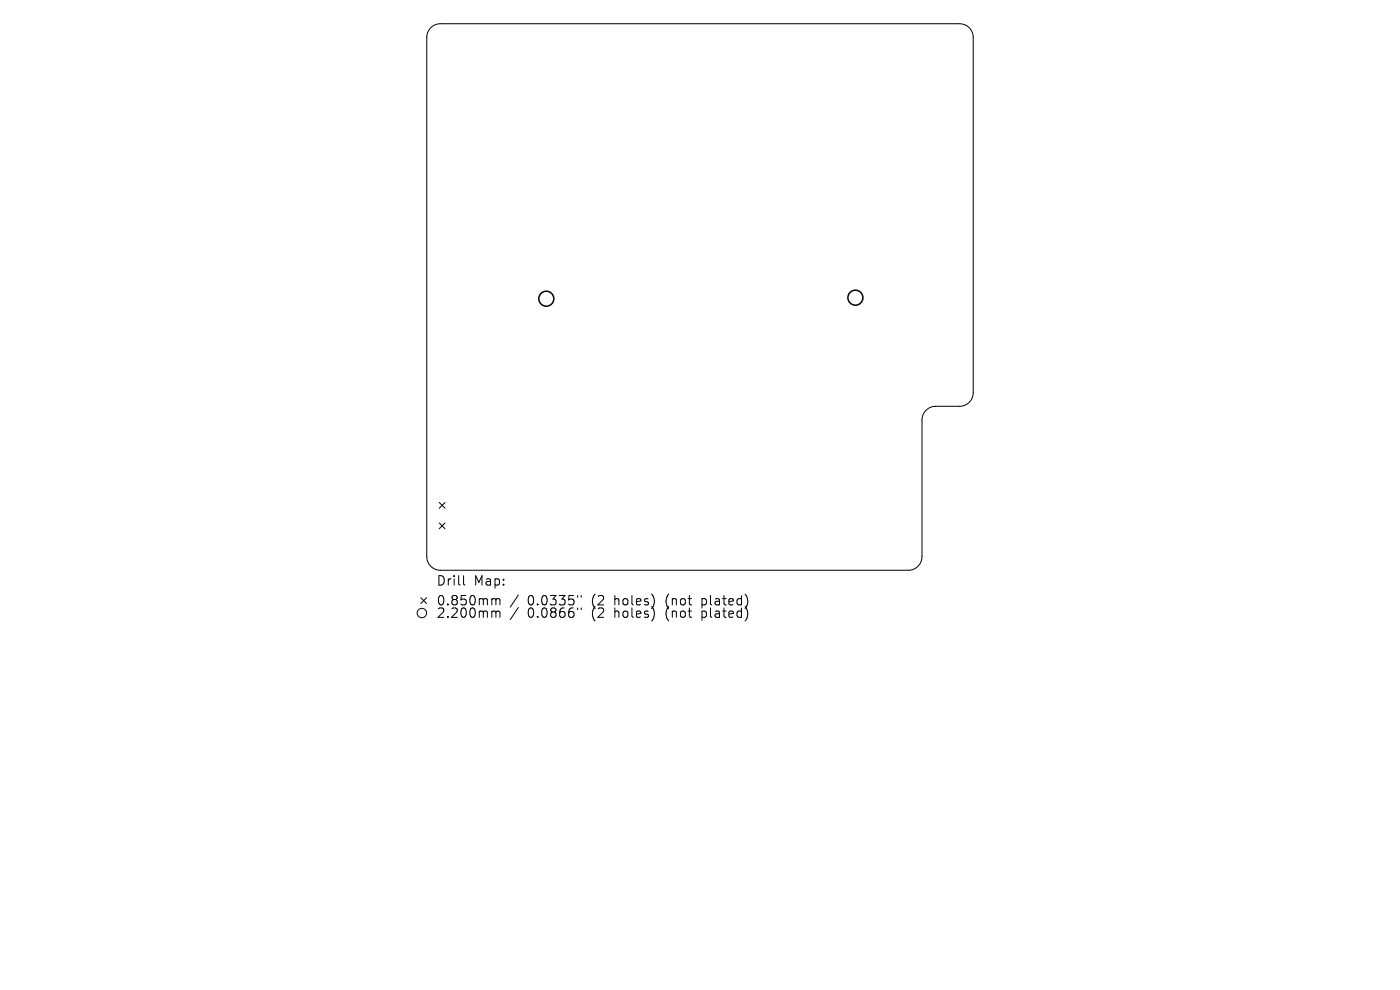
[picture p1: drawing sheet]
<svg xmlns="http://www.w3.org/2000/svg" width="297mm" height="210mm" viewBox="0 0 297 210" stroke-linecap="round" stroke-linejoin="round" font-family="sans-serif">
<defs><g id="words">
<g font-size="2.8">
<text x="92.5" y="124.5">Drill</text>
<text x="100.5" y="124.5">Map:</text>
<text x="92.5" y="128.7">0.850mm</text>
<text x="92.5" y="131.3">2.200mm</text>
<text x="111.9" y="128.7">0.0335&quot;</text>
<text x="111.9" y="131.3">0.0866&quot;</text>
<text x="125.7" y="128.7">(2</text>
<text x="125.7" y="131.3">(2</text>
<text x="130.6" y="128.7">holes)</text>
<text x="130.6" y="131.3">holes)</text>
<text x="141.7" y="128.7">(not</text>
<text x="141.7" y="131.3">(not</text>
<text x="149.5" y="128.7">plated)</text>
<text x="149.5" y="131.3">plated)</text>
</g>
</g></defs>
<g fill="none" stroke="#000" stroke-width=".21">
<path d="M91.4 5.9a2.9 2.9 0 0 1 2-.9h110.2a2.9 2.9 0 0 1 2.9 2.9v75.4a2.9 2.9 0 0 1-2.9 2.9h-5.1a2.9 2.9 0 0 0-2.9 2.9v29a2.9 2.9 0 0 1-2.9 2.9h-99.3a2.9 2.9 0 0 1-2.9-2.9v-110.2a2.9 2.9 0 0 1 .9-2zM93.2 106.6l1.2 1.2M93.2 110.9l1.2 1.3M94.4 106.6l-1.2 1.2M94.4 110.9l-1.2 1.3M89.3 126.8l1.2 1.2M90.5 126.8l-1.2 1.2M98.3 122.1v1.7l.3 .3M104.6 127l.5 .1 .1 .2M104.6 129.6h.3l.3 .3M105.2 127.3l.3-.3 .5 .1 .1 1.2M105.2 127.3v1"/>
<path d="M105.2 129.9v1.1M105.2 129.9l.3-.3 .5 .1 .1 1.3M110 126.2l-1.8 2.6M110 128.9l-1.8 2.5M122.5 126.3v.4M122.5 129v.3M123.3 126.3v.4M123.3 129v.3"/>
<circle cx="89.5" cy="130" r="1"/>
</g>
<g fill="none" stroke="#000" stroke-width=".32">
<circle cx="115.9" cy="63.4" r="1.59"/>
<circle cx="181.5" cy="63.1" r="1.59"/>
</g>
<use href="#words"/>
</svg>
